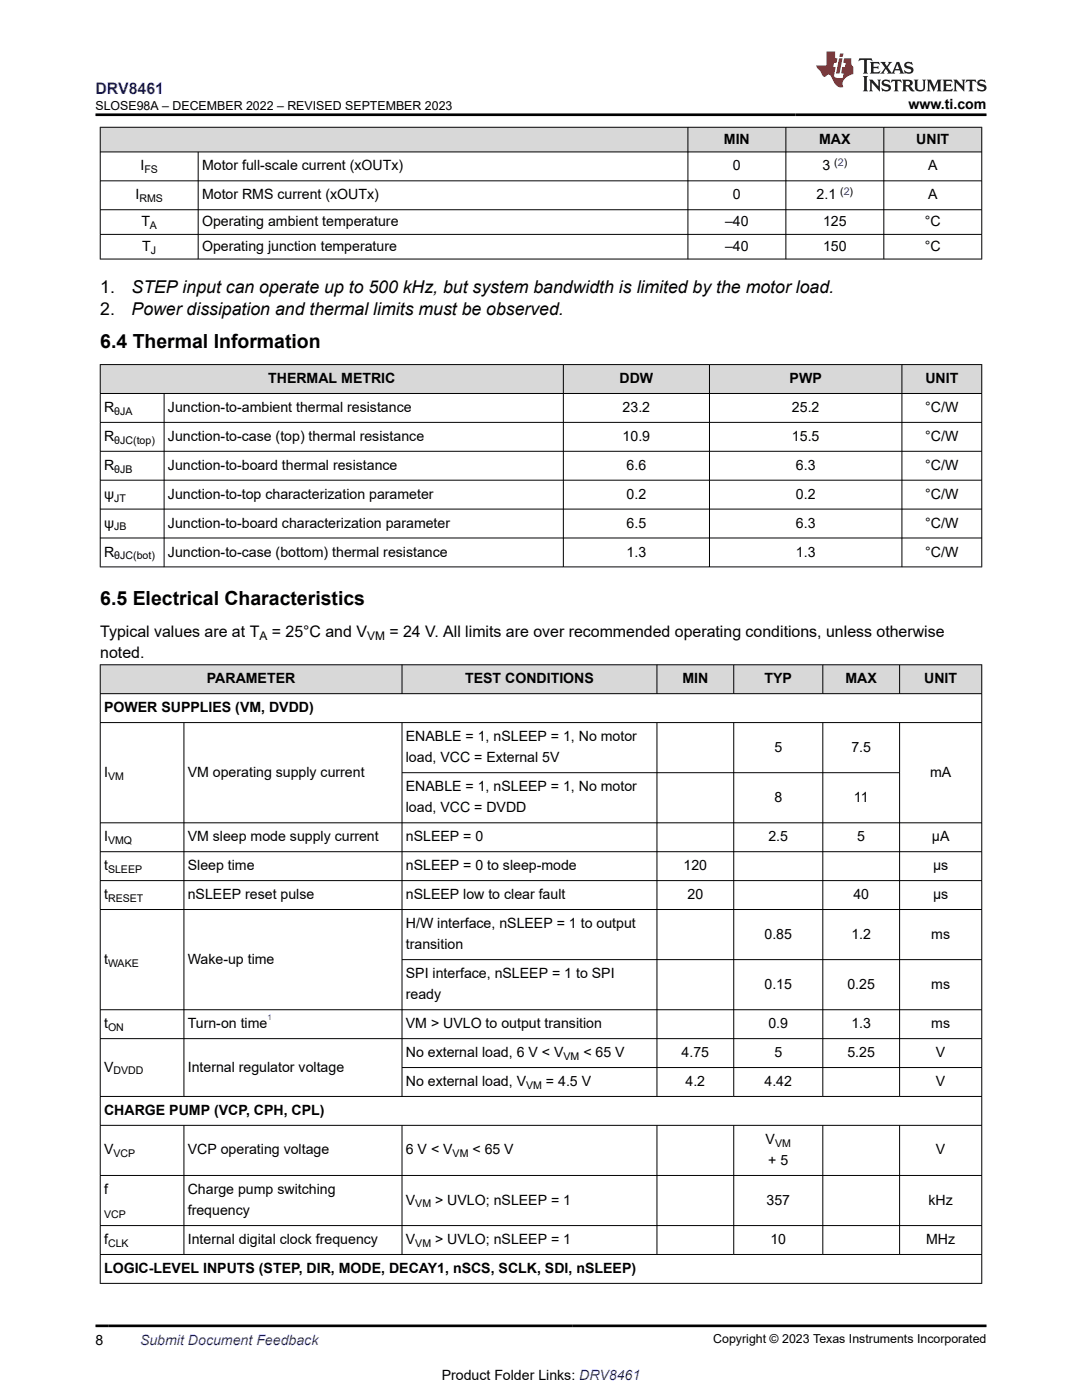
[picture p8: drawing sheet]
<svg xmlns="http://www.w3.org/2000/svg" width="216mm" height="279mm" viewBox="0 0 216 279" stroke-linecap="round" stroke-linejoin="round" font-family="sans-serif">
<defs><g id="words">
<g font-size="3.9">
<text x="20" y="69.4">6.4 Thermal Information</text>
<text x="20" y="120.8">6.5 Electrical Characteristics</text>
</g>
<g font-size="3.5">
<text x="20" y="58.5">1.</text>
<text x="26.3" y="58.5">STEP input can operate up to 500 kHz, but system bandwidth is limited by the motor load.</text>
<text x="20" y="62.8">2.</text>
<text x="26.3" y="62.8">Power dissipation and thermal limits must be observed.</text>
</g>
<text font-size="3.2" fill="#00f" x="19" y="18.7">DRV8461</text>
<g font-size="3.2">
<text x="20" y="131.4">noted.</text>
<text x="20" y="127.2">Typical values are at T</text>
<text x="54.2" y="127.2">= 25°C and V</text>
<text x="77.7" y="127.2">= 24 V. All limits are over recommended operating conditions, unless otherwise</text>
</g>
<g font-size="2.8">
<text x="181.3" y="21.8">www.ti.com</text>
<text x="144.5" y="28.7">MIN</text>
<text x="163.4" y="28.7">MAX</text>
<text x="182.8" y="28.7">UNIT</text>
<text x="28" y="34">I</text>
<text x="40.3" y="34">Motor full-scale current (xOUTx)</text>
<text x="146.3" y="34">0</text>
<text x="164.1" y="34">3</text>
<text x="185.2" y="34">A</text>
<text x="27" y="39.8">I</text>
<text x="40.3" y="39.8">Motor RMS current (xOUTx)</text>
<text x="146.3" y="39.8">0</text>
<text x="162.9" y="39.8">2.1</text>
<text x="185.2" y="39.8">A</text>
<text x="28.2" y="45.1">T</text>
<text x="40.3" y="45.1">Operating ambient temperature</text>
<text x="144.7" y="45.1">–40</text>
<text x="164.2" y="45.1">125</text>
<text x="184.5" y="45.1">°C</text>
<text x="28.4" y="50.1">T</text>
<text x="40.3" y="50.1">Operating junction temperature</text>
<text x="144.7" y="50.1">–40</text>
<text x="164.2" y="50.1">150</text>
<text x="184.5" y="50.1">°C</text>
<text x="53.5" y="76.5">THERMAL METRIC</text>
<text x="123.6" y="76.5">DDW</text>
<text x="157.6" y="76.5">PWP</text>
<text x="184.6" y="76.5">UNIT</text>
<text x="20.8" y="82.2">R</text>
<text x="33.5" y="82.2">Junction-to-ambient thermal resistance</text>
<text x="124.2" y="82.2">23.2</text>
<text x="158" y="82.2">25.2</text>
<text x="184.6" y="82.2">°C/W</text>
<text x="20.8" y="88">R</text>
<text x="33.5" y="88">Junction-to-case (top) thermal resistance</text>
<text x="124.2" y="88">10.9</text>
<text x="158" y="88">15.5</text>
<text x="184.6" y="88">°C/W</text>
<text x="20.8" y="93.8">R</text>
<text x="33.5" y="93.8">Junction-to-board thermal resistance</text>
<text x="125" y="93.8">6.6</text>
<text x="158.8" y="93.8">6.3</text>
<text x="184.6" y="93.8">°C/W</text>
<text x="20.8" y="99.5">ψ</text>
<text x="33.5" y="99.5">Junction-to-top characterization parameter</text>
<text x="125" y="99.5">0.2</text>
<text x="158.8" y="99.5">0.2</text>
<text x="184.6" y="99.5">°C/W</text>
<text x="20.8" y="105.3">ψ</text>
<text x="33.5" y="105.3">Junction-to-board characterization parameter</text>
<text x="125" y="105.3">6.5</text>
<text x="158.8" y="105.3">6.3</text>
<text x="184.6" y="105.3">°C/W</text>
<text x="20.8" y="111.1">R</text>
<text x="33.5" y="111.1">Junction-to-case (bottom) thermal resistance</text>
<text x="125" y="111.1">1.3</text>
<text x="158.8" y="111.1">1.3</text>
<text x="184.6" y="111.1">°C/W</text>
<text x="41.3" y="136.4">PARAMETER</text>
<text x="92.8" y="136.4">TEST CONDITIONS</text>
<text x="136.2" y="136.4">MIN</text>
<text x="152.6" y="136.4">TYP</text>
<text x="168.7" y="136.4">MAX</text>
<text x="184.4" y="136.4">UNIT</text>
<text x="20.8" y="142.1">POWER SUPPLIES (VM, DVDD)</text>
<text x="81" y="147.9">ENABLE = 1, nSLEEP = 1, No motor</text>
<text x="20.8" y="155">I</text>
<text x="37.5" y="155">VM operating supply current</text>
<text x="81" y="152.1">load, VCC = External 5V</text>
<text x="154.5" y="150">5</text>
<text x="169.9" y="150">7.5</text>
<text x="185.6" y="155">mA</text>
<text x="81" y="157.9">ENABLE = 1, nSLEEP = 1, No motor</text>
<text x="154.5" y="160">8</text>
<text x="170.4" y="160">11</text>
<text x="20.8" y="167.9">I</text>
<text x="37.5" y="167.9">VM sleep mode supply current</text>
<text x="81" y="162.1">load, VCC = DVDD</text>
<text x="81" y="167.9">nSLEEP = 0</text>
<text x="153.3" y="167.9">2.5</text>
<text x="171.1" y="167.9">5</text>
<text x="185.9" y="167.9">μA</text>
<text x="20.8" y="173.7">t</text>
<text x="37.5" y="173.7">Sleep time</text>
<text x="81" y="173.7">nSLEEP = 0 to sleep-mode</text>
<text x="136.4" y="173.7">120</text>
<text x="186.2" y="173.7">μs</text>
<text x="20.8" y="179.4">t</text>
<text x="37.5" y="179.4">nSLEEP reset pulse</text>
<text x="81" y="179.4">nSLEEP low to clear fault</text>
<text x="137.2" y="179.4">20</text>
<text x="170.3" y="179.4">40</text>
<text x="186.2" y="179.4">μs</text>
<text x="81" y="185.2">H/W interface, nSLEEP = 1 to output</text>
<text x="81" y="189.4">transition</text>
<text x="152.5" y="187.3">0.85</text>
<text x="169.9" y="187.3">1.2</text>
<text x="185.8" y="187.3">ms</text>
<text x="20.8" y="192.3">t</text>
<text x="37.5" y="192.3">Wake-up time</text>
<text x="81" y="195.2">SPI interface, nSLEEP = 1 to SPI</text>
<text x="152.5" y="197.3">0.15</text>
<text x="169.1" y="197.3">0.25</text>
<text x="185.8" y="197.3">ms</text>
<text x="81" y="199.4">ready</text>
<text x="20.8" y="205.2">t</text>
<text x="37.5" y="205.2">Turn-on time</text>
<text x="81" y="205.2">VM &gt; UVLO to output transition</text>
<text x="153.3" y="205.2">0.9</text>
<text x="169.9" y="205.2">1.3</text>
<text x="185.8" y="205.2">ms</text>
<text x="20.8" y="213.9">V</text>
<text x="37.5" y="213.9">Internal regulator voltage</text>
<text x="81" y="211">No external load, 6 V &lt; V</text>
<text x="116.4" y="211">&lt; 65 V</text>
<text x="136" y="211">4.75</text>
<text x="154.5" y="211">5</text>
<text x="169.1" y="211">5.25</text>
<text x="186.8" y="211">V</text>
<text x="81" y="216.7">No external load, V</text>
<text x="108.9" y="216.7">= 4.5 V</text>
<text x="136.8" y="216.7">4.2</text>
<text x="152.5" y="216.7">4.42</text>
<text x="186.8" y="216.7">V</text>
<text x="20.8" y="222.5">CHARGE PUMP (VCP, CPH, CPL)</text>
<text x="20.8" y="230.4">V</text>
<text x="37.5" y="230.4">VCP operating voltage</text>
<text x="81" y="230.4">6 V &lt; V</text>
<text x="94.3" y="230.4">&lt; 65 V</text>
<text x="152.8" y="228.3">V</text>
<text x="153.3" y="232.5">+ 5</text>
<text x="186.8" y="230.4">V</text>
<text x="20.8" y="238.3">f</text>
<text x="37.5" y="238.3">Charge pump switching</text>
<text x="37.5" y="242.5">frequency</text>
<text x="81" y="240.4">V</text>
<text x="86.8" y="240.4">&gt; UVLO; nSLEEP = 1</text>
<text x="152.9" y="240.4">357</text>
<text x="185.3" y="240.4">kHz</text>
<text x="20.8" y="248.3">f</text>
<text x="37.5" y="248.3">Internal digital clock frequency</text>
<text x="81" y="248.3">V</text>
<text x="86.8" y="248.3">&gt; UVLO; nSLEEP = 1</text>
<text x="153.7" y="248.3">10</text>
<text x="184.8" y="248.3">MHz</text>
<text x="20.8" y="254.1">LOGIC-LEVEL INPUTS (STEP, DIR, MODE, DECAY1, nSCS, SCLK, SDI, nSLEEP)</text>
<text x="19" y="268.4">8</text>
<text x="88.1" y="275.3">Product Folder Links: DRV8461</text>
</g>
<text font-size="2.8" fill="#00f" x="27.9" y="268.4">Submit Document Feedback</text>
<g font-size="2.5">
<text x="19.1" y="21.9">SLOSE98A – DECEMBER 2022 – REVISED SEPTEMBER 2023</text>
<text x="142.3" y="268.1">Copyright © 2023 Texas Instruments Incorporated</text>
</g>
<g font-size="2.4">
<text x="51.8" y="127.8">A</text>
<text x="73.2" y="127.8">VM</text>
</g>
<g font-size="2.1">
<text x="28.8" y="34.6">FS</text>
<text x="166.5" y="33.1">(2)</text>
<text x="27.8" y="40.4">RMS</text>
<text x="167.6" y="38.8">(2)</text>
<text x="29.9" y="45.7">A</text>
<text x="30.1" y="50.6">J</text>
<text x="22.8" y="82.8">θJA</text>
<text x="22.8" y="88.6">θJC(top)</text>
<text x="22.8" y="94.3">θJB</text>
<text x="22.8" y="100.1">JT</text>
<text x="22.8" y="105.9">JB</text>
<text x="22.8" y="111.6">θJC(bot)</text>
<text x="21.6" y="155.6">VM</text>
<text x="21.6" y="168.5">VMQ</text>
<text x="21.6" y="174.2">SLEEP</text>
<text x="21.6" y="180">RESET</text>
<text x="21.6" y="192.9">WAKE</text>
<text x="21.6" y="205.8">ON</text>
<text x="22.6" y="214.4">DVDD</text>
<text x="112.4" y="211.5">VM</text>
<text x="105" y="217.3">VM</text>
<text x="22.6" y="231">VCP</text>
<text x="90.3" y="231">VM</text>
<text x="154.6" y="228.8">VM</text>
<text x="20.8" y="243.1">VCP</text>
<text x="82.9" y="241">VM</text>
<text x="21.6" y="248.9">CLK</text>
<text x="82.9" y="248.9">VM</text>
</g>
<text font-size="1.6" fill="#00f" x="53.4" y="203.6">1</text>
</g></defs>
<g fill="#d8d8d8">
<path d="M20 25.4h175.9v4.9h-175.9z" fill-rule="evenodd"/>
<path d="M20.1 25.5h117.1v4.8h-117.1z" fill-rule="evenodd"/>
<path d="M137.3 25.5h19.4v4.8h-19.4z" fill-rule="evenodd"/>
<path d="M156.9 25.5h19.4v4.8h-19.4z" fill-rule="evenodd"/>
<path d="M176.4 25.5h19.4v4.8h-19.4z" fill-rule="evenodd"/>
</g>
<path d="M19.9 25.4h176.1M19.9 30.3h176.1M19.9 36.1h176.1M20 25.3v26.5M39.5 30.3v21.5M137.3 25.3v26.5M156.8 25.3v26.5M176.4 25.3v26.5M195.9 25.3v26.5M19.9 41.9h176.1M19.9 46.8h176.1M19.9 51.7h176.1" fill="none" stroke="#000" stroke-width=".2"/>
<g fill="#d8d8d8">
<path d="M20 72.8h175.9v5.7h-175.9z" fill-rule="evenodd"/>
<path d="M20.1 72.8h92.2v5.7h-92.2z" fill-rule="evenodd"/>
<path d="M112.5 72.8h29v5.7h-29z" fill-rule="evenodd"/>
<path d="M141.6 72.8h38.3v5.7h-38.3z" fill-rule="evenodd"/>
<path d="M180 72.8h15.8v5.7h-15.8z" fill-rule="evenodd"/>
</g>
<g fill="none" stroke="#000" stroke-width=".2">
<path d="M19.9 72.8h176.1M19.9 78.5h176.1M20 72.7v40.5M32.7 78.5v34.7M112.4 72.7v40.5M141.6 72.7v40.5M180 72.7v40.5M195.9 72.7v40.5M19.9 84.3h176.1M19.9 90.1h176.1M19.9 95.8h176.1M19.9 101.6h176.1"/>
<path d="M19.9 107.4h176.1M19.9 113.1h176.1"/>
</g>
<g fill="#d8d8d8">
<path d="M20 132.7h175.9v5.7h-175.9z" fill-rule="evenodd"/>
<path d="M20.1 132.7h60.1v5.7h-60.1z" fill-rule="evenodd"/>
<path d="M80.3 132.7h50.7v5.7h-50.7z" fill-rule="evenodd"/>
<path d="M131.1 132.7h15.2v5.7h-15.2z" fill-rule="evenodd"/>
<path d="M146.5 132.7h17.6v5.7h-17.6z" fill-rule="evenodd"/>
<path d="M164.2 132.7h15.2v5.7h-15.2z" fill-rule="evenodd"/>
<path d="M179.6 132.7h16.2v5.7h-16.2z" fill-rule="evenodd"/>
</g>
<g fill="none" stroke="#000" stroke-width=".2">
<path d="M19.9 132.7h176.1M19.9 138.4h176.1M20 132.6v123.6M80.2 132.6v5.9M131.1 132.6v5.9M146.4 132.6v5.9M164.2 132.6v5.9M179.5 132.6v5.9M195.9 132.6v123.6M19.9 144.2h176.1M36.7 144.2v74.7M80.2 144.2v74.7"/>
<path d="M80.2 154.2h99.4M131.1 144.2v74.7M146.4 144.2v74.7M164.2 144.2v74.7M179.5 144.2v74.7M19.9 164.2h176.1M19.9 170h176.1M19.9 175.7h176.1M19.9 181.5h176.1M80.2 191.5h115.8M19.9 201.5h176.1M19.9 207.3h176.1"/>
<path d="M80.2 213.1h115.8M196 218.8h-176.1M19.9 224.6h176.1M19.9 234.6h176.1M36.7 224.6v25.8M80.2 224.6v25.8M131.1 224.6v25.8M146.4 224.6v25.8M164.2 224.6v25.8M179.5 224.6v25.8M19.9 244.6h176.1M19.9 250.4h176.1"/>
<path d="M19.9 256.1h176.1"/>
</g>
<path d="M171.5 11.6l-.2 .6 .5-.2h.6v.1v2.2l-.2 .4h1l-.2-.4v-2.2v-.1h.5l.5 .2-.1-.6zM173.6 12.4l.2 .3v1.6l-.2 .4h1.9l.1-.6a1.08 1.08 0 0 1-1.3 .2v-.7h.6l.4 .2v-.7l-.4 .2h-.6v-.5l.2-.2a1 1 0 0 1 1 .3l-.1-.5zM175.7 12.4l.9 1.1-1 1.2h.9l-.2-.2 .5-.8 .4 .8-.2 .2h1.6l-.2-.2 .2-.5h.9l.1 .5-.1 .2h.9l-.2-.4-.8-1.9h-.5l-.9 2.1-.9-1.1 .9-1h-.8l.2 .2-.4 .6-.4-.6 .2-.2zM179 12.8l.4 1h-.7zM180.7 12.5a.65 .65 0 0 0-.2 .7 .65 .65 0 0 0 .6 .5l.6 .1 .1 .3a.79 .79 0 0 1-.7 .4 .79 .79 0 0 1-.7-.5l.1 .7 .2-.1a.93 .93 0 0 0 1.1 0 .93 .93 0 0 0 .4-.9 1.46 1.46 0 0 0-1.2-.6l-.1-.3a1.09 1.09 0 0 1 1.2 .2l-.2-.6-.1 .1-.5-.2zM172.2 15.2l.2 .4v2.2l-.2 .4h1l-.2-.4v-2.2l.2-.4zM173.4 15.9l.2 .4v1.5l-.2 .4h.8l-.3-.4 .1-1.3 1.6 1.8v-2l.2-.4h-.7l.1 .2 .1 1.1-1.2-1.3zM176.2 16a.65 .65 0 0 0-.2 .8 .65 .65 0 0 0 .6 .4l.6 .2 .1 .2a.79 .79 0 0 1-.7 .4 .79 .79 0 0 1-.7-.5l.1 .7 .2-.1a.93 .93 0 0 0 1.1 .1 .93 .93 0 0 0 .4-1 1.46 1.46 0 0 0-1.2-.5l-.1-.4a1.09 1.09 0 0 1 1.2 .2l-.1-.6-.2 .1-.5-.1zM177.9 15.9l-.1 .6a.63 .63 0 0 1 .8-.3v1.6l-.3 .4h1l-.2-.4v-1.6a.66 .66 0 0 1 .8 .3l-.1-.6zM180 15.9l.2 .4v1.5l-.2 .4h1l-.2-.2-.1-.7h.5l.1 .2a.79 .79 0 0 0 1.2 .6l-1-.9a.61 .61 0 0 0 .6-.6 .61 .61 0 0 0-.5-.7zM180.8 16.2h.1a.47 .47 0 0 1 .5 .1 .47 .47 0 0 1 .1 .5l-.1 .1-.7 .1zM182.3 15.9l.2 .2a2.27 2.27 0 0 0 .4 2 1.04 1.04 0 0 0 1.7-.7v-1.3l.2-.2h-.8l.2 .4v1.1a.6 .6 0 0 1-.6 .6 .6 .6 0 0 1-.6-.6v-1.1l.3-.4zM184.9 15.9l.2 .4v1.5l-.2 .4h.8l-.3-.4v-1.4l.9 1.9 .9-1.9v1.4l-.3 .4h1l-.2-.4v-1.5l.2-.4h-.8l-.7 1.5-.6-1.5zM188.1 15.9l.2 .4v1.5l-.2 .4h1.9l.1-.6a1.09 1.09 0 0 1-1.3 .2v-.7h.6l.4 .2v-.6l-.4 .2h-.6v-.6l.2-.1a1.01 1.01 0 0 1 1 .3l-.1-.6zM190.2 15.9l.3 .4v1.5l-.3 .4h.8l-.2-.4v-1.3l1.6 1.8v-2l.2-.4h-.7l.2 .2v1.1l-1.2-1.3zM192.8 15.9l-.1 .6a.63 .63 0 0 1 .8-.3v1.6l-.3 .4h1l-.2-.4v-1.6a.66 .66 0 0 1 .8 .3l-.1-.6zM195.2 16a.65 .65 0 0 0-.2 .8 .65 .65 0 0 0 .6 .4l.6 .2 .2 .2a.79 .79 0 0 1-.7 .4 .79 .79 0 0 1-.7-.5l.1 .7 .2-.1a.93 .93 0 0 0 1 .1 .93 .93 0 0 0 .5-1 1.46 1.46 0 0 0-1.3-.5v-.4a1.09 1.09 0 0 1 1.2 .2l-.2-.6-.2 .1-.5-.1z" fill="#231f20"/>
<path d="M164.9 10.3v2.7h-2l.1 .4 .8 1a.95 .95 0 0 0 1 .9 .59 .59 0 0 1 .5-.4 .59 .59 0 0 1 .5 .3l.4 .8a1.59 1.59 0 0 0 2.1 1.4 1.61 1.61 0 0 1 1-2.3l1-.3-.1-1.5a1.59 1.59 0 0 1-.3-1.7h-1.5l-.2 .9h.6l-.2 .9h-.5l-.2 .9v.3l.4 .1-.1 .9h-.7a.73 .73 0 0 1-1-.7l.3-1.5h-.5l.1-.9h.5l.2-.9h-.5v-1.3zM167.4 11.6l-.6 3.1h.7l.6-3.1zM167.6 10.7l-.1 .6h.7l.1-.6z" fill="#ed1c24"/>
<path d="M19 22.9h177.8M19 264.6h177.8" fill="none" stroke="#000" stroke-width=".53"/>
<use href="#words"/>
</svg>
